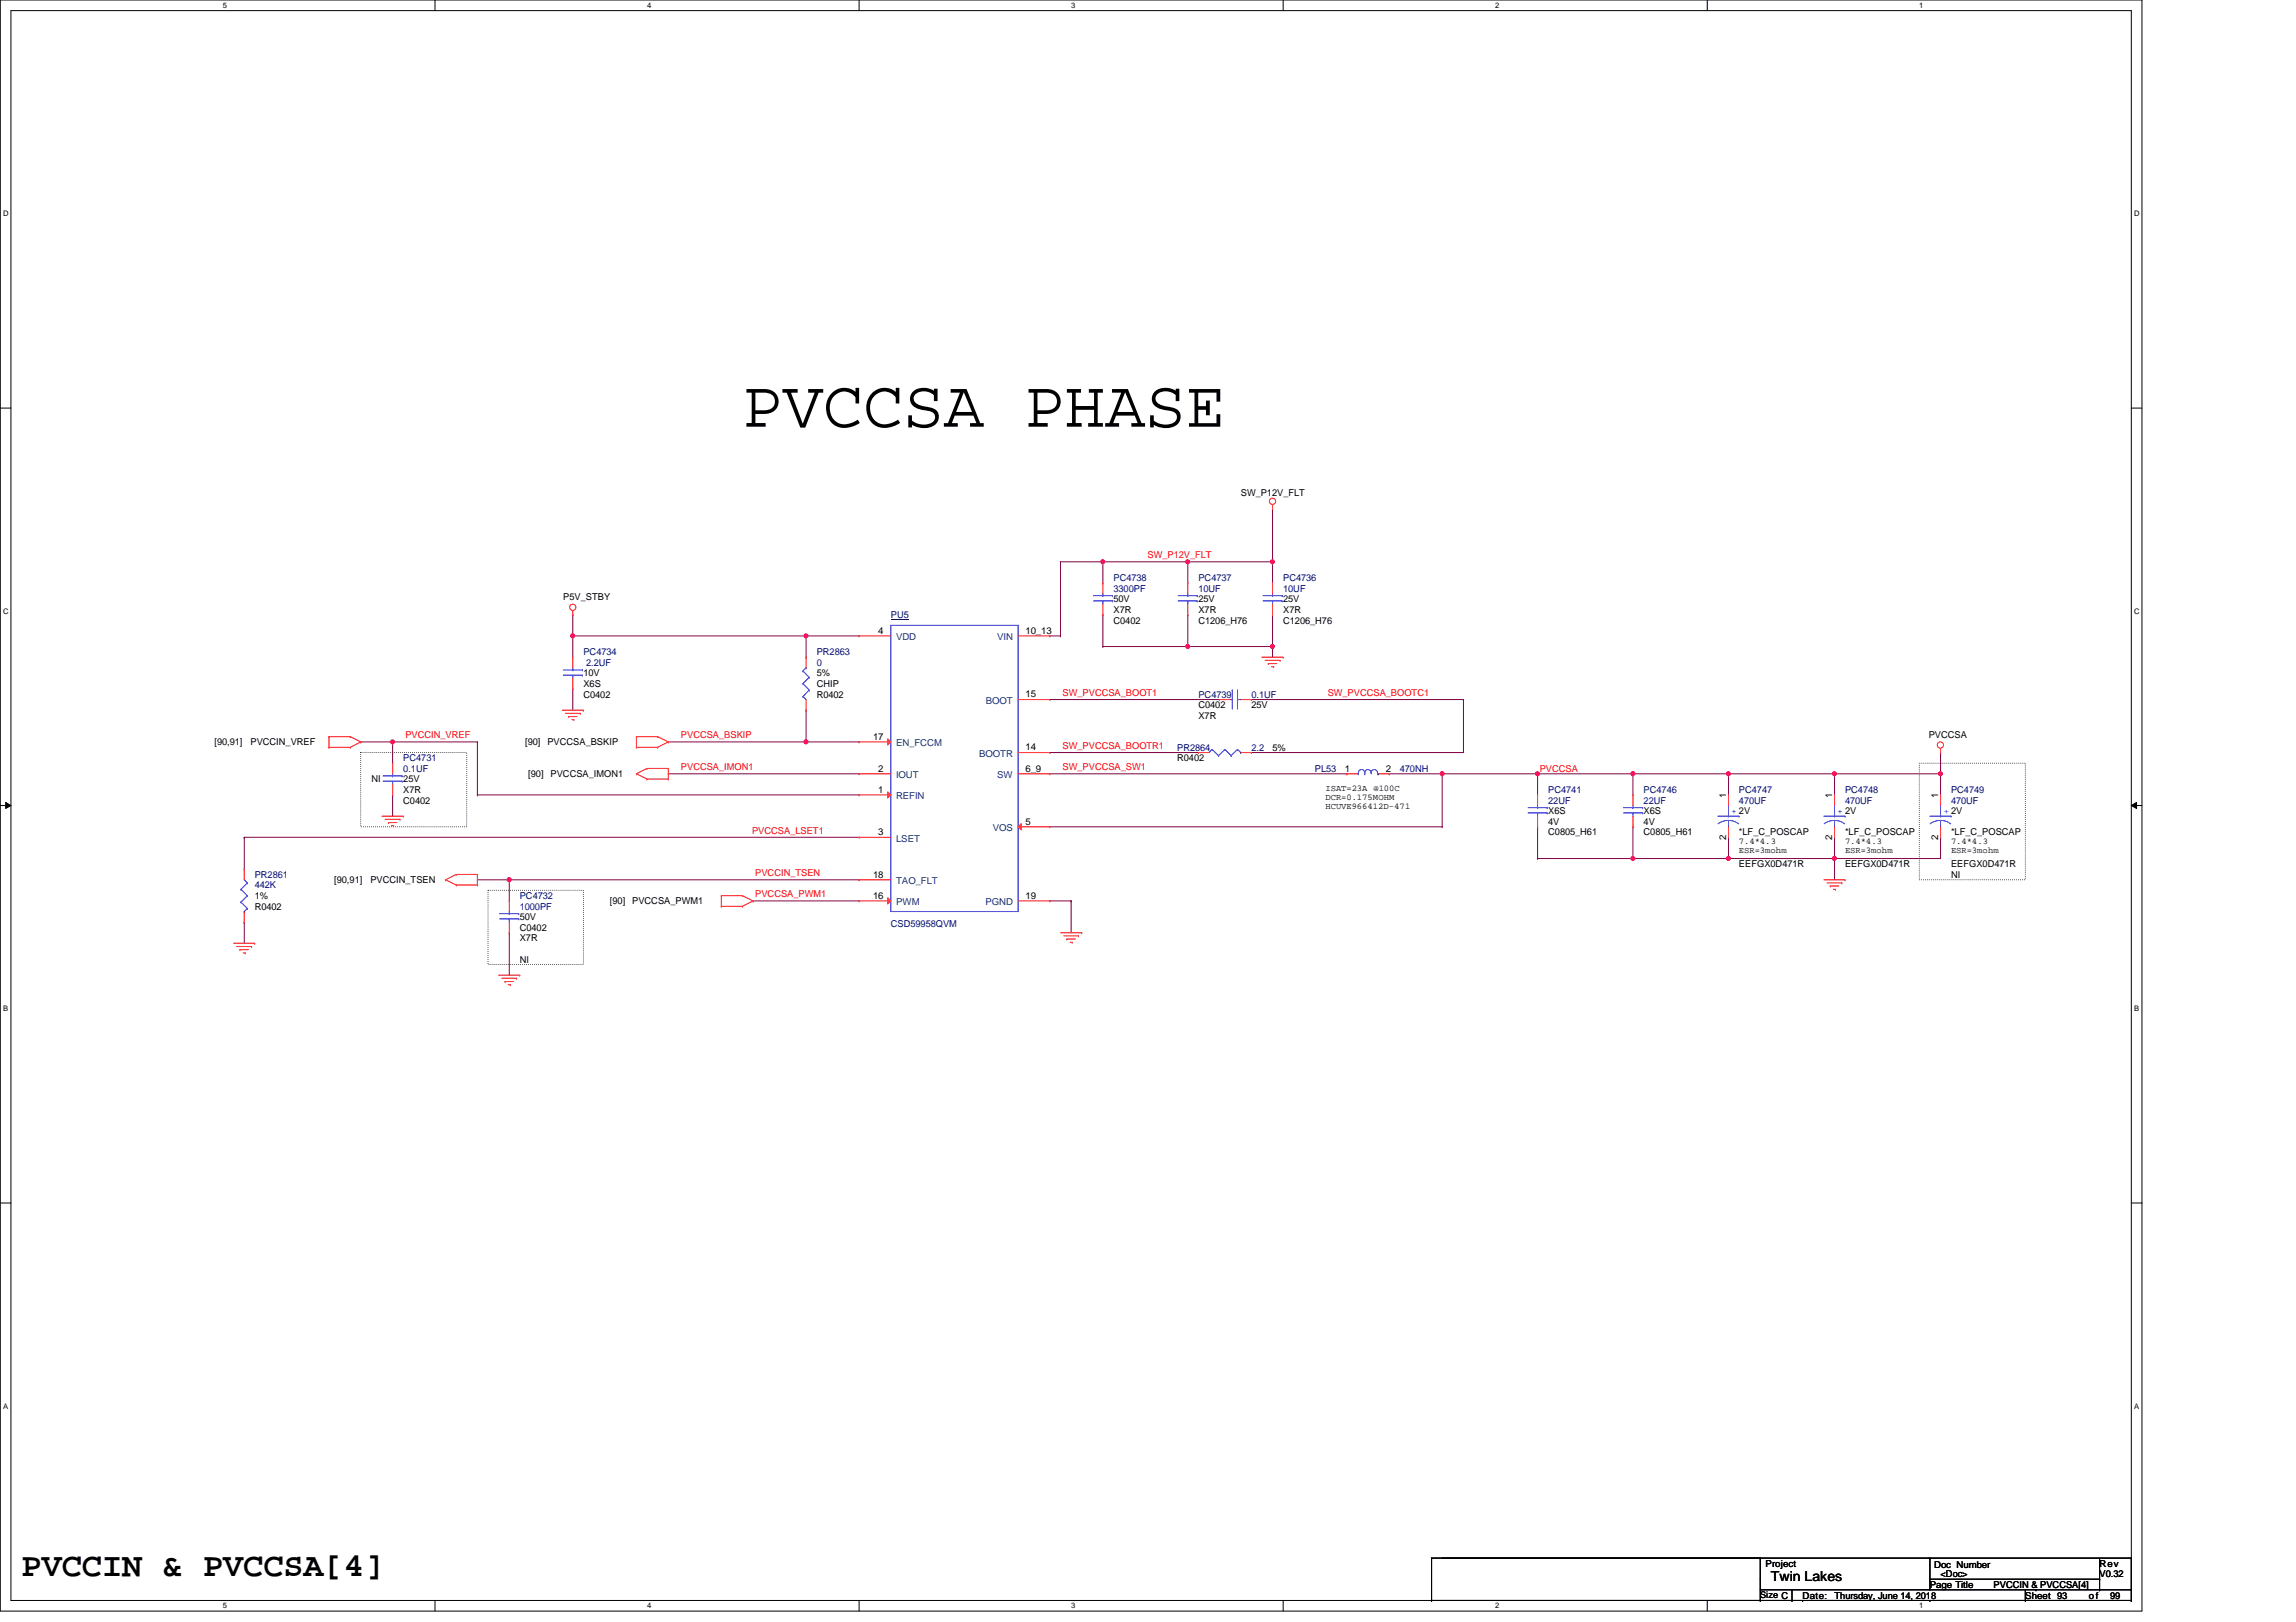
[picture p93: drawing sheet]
<svg xmlns="http://www.w3.org/2000/svg" width="297mm" height="210mm" viewBox="0 0 297 210" stroke-linecap="round" stroke-linejoin="round" font-family="sans-serif">
<defs><g id="words">
<text font-size="8.7" x="96.1" y="55.2">PVCCSA PHASE</text>
<text font-size="4.3" x="2.8" y="203.9">PVCCIN &amp; PVCCSA[4]</text>
<text font-size="1.8" x="229.1" y="204.6">Twin Lakes</text>
<g font-size="1.2">
<text x="160.5" y="64.2">SW_P12V_FLT</text>
<text x="72.9" y="77.7">P5V_STBY</text>
<text x="144.1" y="77.9">50V</text>
<text x="155" y="77.9">25V</text>
<text x="166" y="77.9">25V</text>
<text x="113.6" y="82">4</text>
<text x="132.7" y="82">10_13</text>
<text x="144.1" y="80.7">C0402</text>
<text x="144.1" y="79.3">X7R</text>
<text x="155" y="80.7">C1206_H76</text>
<text x="155" y="79.3">X7R</text>
<text x="166" y="80.7">C1206_H76</text>
<text x="166" y="79.3">X7R</text>
<text x="75.5" y="88.9">X6S</text>
<text x="75.5" y="87.5">10V</text>
<text x="105.7" y="87.5">5%</text>
<text x="105.7" y="88.9">CHIP</text>
<text x="75.5" y="90.3">C0402</text>
<text x="105.7" y="90.3">R0402</text>
<text x="112.9" y="95.7">17</text>
<text x="132.7" y="90.2">15</text>
<text x="155" y="91.7">C0402</text>
<text x="155" y="93">X7R</text>
<text x="161.9" y="91.7">25V</text>
<text x="249.5" y="95.5">PVCCSA</text>
<text x="27.7" y="96.5">[90,91]</text>
<text x="32.4" y="96.5">PVCCIN_VREF</text>
<text x="48" y="101.3">NI</text>
<text x="52.2" y="101.3">25V</text>
<text x="67.9" y="96.5">[90]</text>
<text x="68.3" y="100.6">[90]</text>
<text x="70.8" y="96.5">PVCCSA_BSKIP</text>
<text x="71.2" y="100.6">PVCCSA_IMON1</text>
<text x="113.6" y="99.8">2</text>
<text x="132.7" y="97.1">14</text>
<text x="132.7" y="99.8">6_9</text>
<text x="152.3" y="98.5">R0402</text>
<text x="164.6" y="97.1">5%</text>
<text x="174" y="99.8">1</text>
<text x="179.3" y="99.8">2</text>
<text x="52.2" y="104">C0402</text>
<text x="52.2" y="102.6">X7R</text>
<text x="113.6" y="102.6">1</text>
<text x="132.7" y="106.7">5</text>
<text x="200.3" y="106.7">4V</text>
<text x="200.3" y="105.4">X6S</text>
<text x="212.6" y="106.7">4V</text>
<text x="212.6" y="105.4">X6S</text>
<text x="223.3" y="103.3" transform="rotate(-90 223.3 103.3)">1</text>
<text x="237" y="103.3" transform="rotate(-90 237 103.3)">1</text>
<text x="250.8" y="103.3" transform="rotate(-90 250.8 103.3)">1</text>
<text x="112.9" y="113.6">18</text>
<text x="113.6" y="108.1">3</text>
<text x="200.3" y="108.1">C0805_H61</text>
<text x="212.6" y="108.1">C0805_H61</text>
<text x="223.3" y="108.6" transform="rotate(-90 223.3 108.6)">2</text>
<text x="225" y="108.1">*LF_C_POSCAP</text>
<text x="225" y="112.2">EEFGX0D471R</text>
<text x="237" y="108.6" transform="rotate(-90 237 108.6)">2</text>
<text x="238.7" y="108.1">*LF_C_POSCAP</text>
<text x="238.7" y="112.2">EEFGX0D471R</text>
<text x="250.8" y="108.6" transform="rotate(-90 250.8 108.6)">2</text>
<text x="252.4" y="108.1">*LF_C_POSCAP</text>
<text x="252.4" y="112.2">EEFGX0D471R</text>
<text x="252.4" y="113.6">NI</text>
<text x="33" y="116.3">1%</text>
<text x="33" y="117.7">R0402</text>
<text x="43.2" y="114.3">[90,91]</text>
<text x="47.9" y="114.3">PVCCIN_TSEN</text>
<text x="67.2" y="119.1">50V</text>
<text x="78.9" y="117">[90]</text>
<text x="81.8" y="117">PVCCSA_PWM1</text>
<text x="112.9" y="116.3">16</text>
<text x="132.7" y="116.3">19</text>
<text x="67.2" y="120.5">C0402</text>
<text x="67.2" y="121.8">X7R</text>
<text x="67.2" y="124.6">NI</text>
<text x="228.4" y="202.8">Project</text>
<text x="250.2" y="202.9">Doc Number</text>
<text x="271.6" y="202.8">Rev</text>
<text x="227.7" y="206.8">Size C</text>
<text x="233.2" y="206.9">Date:</text>
<text x="237.3" y="206.9">Thursday, June 14, 2018</text>
<text x="249.7" y="205.5">Page Title</text>
<text x="251.1" y="204.1">&lt;Doc&gt;</text>
<text x="257.9" y="205.5">PVCCIN &amp; PVCCSA[4]</text>
<text x="262" y="206.9">Sheet 93</text>
<text x="270.3" y="206.9">of</text>
<text x="271.6" y="204.1">V0.32</text>
<text x="273" y="206.9">99</text>
</g>
<g font-size="1.2" fill="#000080">
<text x="144.1" y="75.2">PC4738</text>
<text x="144.1" y="76.6">3300PF</text>
<text x="155" y="75.2">PC4737</text>
<text x="155" y="76.6">10UF</text>
<text x="166" y="75.2">PC4736</text>
<text x="166" y="76.6">10UF</text>
<text x="115.2" y="80">PU5</text>
<text x="75.5" y="84.8">PC4734</text>
<text x="75.8" y="86.2">2.2UF</text>
<text x="105.7" y="84.8">PR2863</text>
<text x="105.7" y="86.2">0</text>
<text x="155" y="90.3">PC4739</text>
<text x="161.9" y="90.3">0.1UF</text>
<text x="52.2" y="98.5">PC4731</text>
<text x="52.2" y="99.9">0.1UF</text>
<text x="152.3" y="97.1">PR2864</text>
<text x="161.9" y="97.1">2.2</text>
<text x="170.1" y="99.9">PL53</text>
<text x="181.1" y="99.9">470NH</text>
<text x="200.3" y="102.6">PC4741</text>
<text x="200.3" y="104">22UF</text>
<text x="212.6" y="102.6">PC4746</text>
<text x="212.6" y="104">22UF</text>
<text x="225" y="102.6">PC4747</text>
<text x="225" y="104">470UF</text>
<text x="238.7" y="102.6">PC4748</text>
<text x="238.7" y="104">470UF</text>
<text x="252.4" y="102.6">PC4749</text>
<text x="252.4" y="104">470UF</text>
<text x="33" y="113.6">PR2861</text>
<text x="33" y="115">442K</text>
<text x="67.2" y="116.3">PC4732</text>
<text x="67.2" y="117.7">1000PF</text>
<text x="115.2" y="119.9">CSD59958QVM</text>
</g>
<g font-size="1.2" fill="#f00">
<text x="148.5" y="72.2">SW_P12V_FLT</text>
<text x="52.4" y="95.5">PVCCIN_VREF</text>
<text x="88.1" y="95.5">PVCCSA_BSKIP</text>
<text x="137.5" y="90">SW_PVCCSA_BOOT1</text>
<text x="171.8" y="90">SW_PVCCSA_BOOTC1</text>
<text x="88.1" y="99.7">PVCCSA_IMON1</text>
<text x="137.5" y="96.9">SW_PVCCSA_BOOTR1</text>
<text x="137.5" y="99.7">SW_PVCCSA_SW1</text>
<text x="199.2" y="99.9">PVCCSA</text>
<text x="97.3" y="107.9">PVCCSA_LSET1</text>
<text x="97.7" y="113.4">PVCCIN_TSEN</text>
<text x="97.7" y="116.1">PVCCSA_PWM1</text>
</g>
<g font-size="1.2" fill="#004080">
<text x="115.9" y="82.9">VDD</text>
<text x="129" y="82.9">VIN</text>
<text x="127.5" y="91.1">BOOT</text>
<text x="115.9" y="100.7">IOUT</text>
<text x="115.9" y="96.6">EN_FCCM</text>
<text x="126.7" y="98">BOOTR</text>
<text x="129" y="100.7">SW</text>
<text x="115.9" y="103.4">REFIN</text>
<text x="128.4" y="107.6">VOS</text>
<text x="115.9" y="108.9">LSET</text>
<text x="115.9" y="117.2">PWM</text>
<text x="115.9" y="114.4">TAO_FLT</text>
<text x="127.5" y="117.2">PGND</text>
</g>
<g font-size="1.1">
<text x="171.5" y="102.4">ISAT=23A @100C</text>
<text x="171.5" y="103.6">DCR=0.175MOHM</text>
<text x="171.5" y="104.7">HCUVE966412D-471</text>
<text x="225" y="109.3">7.4*4.3</text>
<text x="225" y="110.4">ESR=3mohm</text>
<text x="238.7" y="109.3">7.4*4.3</text>
<text x="238.7" y="110.4">ESR=3mohm</text>
<text x="252.4" y="109.3">7.4*4.3</text>
<text x="252.4" y="110.4">ESR=3mohm</text>
</g>
<g font-size="1.1" fill="#00f">
<text x="224" y="105.3">+ 2V</text>
<text x="237.7" y="105.3">+ 2V</text>
<text x="251.5" y="105.3">+ 2V</text>
</g>
<g font-size="1">
<text x="28.8" y="1">5</text>
<text x="83.7" y="1">4</text>
<text x="138.6" y="1">3</text>
<text x="193.4" y="1">2</text>
<text x="248.3" y="1">1</text>
<text x=".4" y="28">D</text>
<text x="276.1" y="28">D</text>
<text x=".4" y="79.4">C</text>
<text x="276.1" y="79.4">C</text>
<text x=".4" y="130.9">B</text>
<text x="276.1" y="130.9">B</text>
<text x=".4" y="182.3">A</text>
<text x="276.1" y="182.3">A</text>
<text x="28.8" y="208.2">5</text>
<text x="83.7" y="208.2">4</text>
<text x="138.6" y="208.2">3</text>
<text x="193.4" y="208.2">2</text>
<text x="248.3" y="208.2">1</text>
</g>
</g></defs>
<path d="M0 0h277.1v208.5h-277.1zM1.4 1.4h274.3v205.7h-274.3z" fill="none" stroke="#000" stroke-width=".13"/>
<g fill="#fff">
<path d="M28.8 .1h.6v1.1h-.6z"/>
<path d="M28.8 207.3h.6v1.1h-.6z"/>
</g>
<path d="M56.3 0v1.4M56.3 207.1v1.4" fill="none" stroke="#000" stroke-width=".13"/>
<g fill="#fff">
<path d="M83.7 .1h.6v1.1h-.6z"/>
<path d="M83.7 207.3h.6v1.1h-.6z"/>
</g>
<path d="M111.1 0v1.4M111.1 207.1v1.4" fill="none" stroke="#000" stroke-width=".13"/>
<g fill="#fff">
<path d="M138.6 .1h.5v1.1h-.5z"/>
<path d="M138.6 207.3h.5v1.1h-.5z"/>
</g>
<path d="M166 0v1.4M166 207.1v1.4" fill="none" stroke="#000" stroke-width=".13"/>
<g fill="#fff">
<path d="M193.4 .1h.6v1.1h-.6z"/>
<path d="M193.4 207.3h.6v1.1h-.6z"/>
</g>
<path d="M220.9 0v1.4M220.9 207.1v1.4" fill="none" stroke="#000" stroke-width=".13"/>
<g fill="#fff">
<path d="M248.3 .1h.6v1.1h-.6z"/>
<path d="M248.3 207.3h.6v1.1h-.6z"/>
<path d="M.4 27.1h.7v1.1h-.7z"/>
<path d="M276.1 27.1h.7v1.1h-.7z"/>
<path d="M.4 78.5h.7v1.1h-.7z"/>
<path d="M276.1 78.5h.7v1.1h-.7z"/>
</g>
<path d="M0 52.8h1.4M275.7 52.8h1.4" fill="none" stroke="#000" stroke-width=".13"/>
<g fill="#fff">
<path d="M.4 130h.7v1.1h-.7z"/>
<path d="M276.1 130h.6v1.1h-.6z"/>
</g>
<path d="M0 104.2h1.4M.7 103.8l.7 .4-.7 .4zM275.7 104.2l.7-.4v.8zM275.7 104.2h1.4" fill="none" stroke="#000" stroke-width=".13"/>
<path d="M.7 103.8l.7 .4-.7 .4zM275.7 104.2l.7-.4v.8z" fill="#000"/>
<g fill="#fff">
<path d="M.4 181.4h.7v1.1h-.7z"/>
<path d="M276.1 181.4h.6v1.1h-.6z"/>
</g>
<path d="M0 155.7h1.4M275.7 155.7h1.4" fill="none" stroke="#000" stroke-width=".13"/>
<path d="M46.7 97.4h13.7v9.6h-13.7zM248.3 98.8h13.7v15.1h-13.7zM63.1 115.2h12.4v9.6h-12.4z" fill="none" stroke="#000" stroke-width=".13" stroke-dasharray="0 .3"/>
<path d="M74.1 82.3h.1M74.1 82.3h30.2" fill="none" stroke="#800040" stroke-width=".13"/>
<circle cx="74.1" cy="82.3" r=".27" fill="#f0f"/>
<circle cx="74.1" cy="82.3" r=".27" fill="none" stroke="#f0f" stroke-width=".13"/>
<path d="M104.3 82.3h.1M104.3 82.3h6.8" fill="none" stroke="#800040" stroke-width=".13"/>
<circle cx="104.3" cy="82.3" r=".27" fill="#f0f"/>
<circle cx="104.3" cy="82.3" r=".27" fill="none" stroke="#f0f" stroke-width=".13"/>
<path d="M50.8 96h.1M50.8 96v2.8M74.1 89.2h.1M74.1 89.2v2.7M104.3 91.9h.1M104.3 96h.1M104.3 91.9v4.1M104.3 96h6.8" fill="none" stroke="#800040" stroke-width=".13"/>
<circle cx="104.3" cy="96" r=".27" fill="#f0f"/>
<circle cx="104.3" cy="96" r=".27" fill="none" stroke="#f0f" stroke-width=".13"/>
<g fill="none" stroke="#800040" stroke-width=".13">
<path d="M153.7 79.6h.1M153.7 72.7h.1M153.7 72.7v2.7M153.7 79.6v4.1M164.6 79.6h.1M164.6 79.6v4.1M104.3 82.3h.1M104.3 82.3v2.7M198.9 100.1h.1M198.9 100.1v2.8M198.9 100.1h12.4M223.6 100.1h.1"/>
<path d="M223.6 100.1v2.8"/>
</g>
<circle cx="211.2" cy="100.1" r=".27" fill="#f0f"/>
<circle cx="211.2" cy="100.1" r=".27" fill="none" stroke="#f0f" stroke-width=".13"/>
<circle cx="198.9" cy="100.1" r=".27" fill="#f0f"/>
<circle cx="198.9" cy="100.1" r=".27" fill="none" stroke="#f0f" stroke-width=".13"/>
<path d="M198.9 107h.1M198.9 111.1h.1M198.9 111.1h24.7M198.9 107v4.1M211.3 100.1h.1M211.3 107h.1M211.3 111.1h.1M211.3 100.1v2.8M211.3 107v4.1M211.3 100.1h12.3" fill="none" stroke="#800040" stroke-width=".13"/>
<circle cx="211.2" cy="111.1" r=".27" fill="#f0f"/>
<circle cx="211.2" cy="111.1" r=".27" fill="none" stroke="#f0f" stroke-width=".13"/>
<path d="M50.8 96h.1M50.8 96h11M61.8 113.9h.1M61.8 113.9h4.1" fill="none" stroke="#800040" stroke-width=".13"/>
<circle cx="50.8" cy="96" r=".27" fill="#f0f"/>
<circle cx="50.8" cy="96" r=".27" fill="none" stroke="#f0f" stroke-width=".13"/>
<g fill="none" stroke="#800040" stroke-width=".13">
<path d="M74.1 79.6h.1M74.1 79.6v5.4M164.6 72.7h.1M164.6 72.7v2.7M46.7 96h.1M46.7 96h4.1M61.8 96h.1M61.8 96v6.9M74.1 82.3h.1M86.5 96h.1M86.5 96h17.8M31.6 108.4h.1"/>
<path d="M31.6 119.3h.1M31.6 108.4v4.1M31.6 119.3v2.8M31.6 108.4h79.5M50.8 102.9h.1M50.8 102.9v2.7M61.8 102.9h.1M61.8 102.9h49.3M65.9 113.9h.1M65.9 113.9v2.7M65.9 113.9h45.2M86.5 100.1h.1"/>
<path d="M86.5 100.1h24.6M97.4 116.6h.1M97.4 116.6h13.7"/>
</g>
<circle cx="65.9" cy="113.8" r=".27" fill="#f0f"/>
<circle cx="65.9" cy="113.8" r=".27" fill="none" stroke="#f0f" stroke-width=".13"/>
<path d="M153.7 72.7h.1M153.7 72.7h10.9" fill="none" stroke="#800040" stroke-width=".13"/>
<circle cx="153.7" cy="72.7" r=".27" fill="#f0f"/>
<circle cx="153.7" cy="72.7" r=".27" fill="none" stroke="#f0f" stroke-width=".13"/>
<path d="M179.7 100.1h.1M179.7 100.1h6.9M186.6 100.1h.1M186.6 100.1v6.9" fill="none" stroke="#800040" stroke-width=".13"/>
<circle cx="186.6" cy="100.1" r=".27" fill="#f0f"/>
<circle cx="186.6" cy="100.1" r=".27" fill="none" stroke="#f0f" stroke-width=".13"/>
<path d="M153.7 83.7h.1M153.7 83.7h10.9M251.1 97.4h.1M251.1 97.4v2.7M138.6 116.6h.1M138.6 116.6v4.1M186.6 100.1h.1M186.6 100.1h12.3M65.9 120.7h.1M65.9 120.7v5.5" fill="none" stroke="#800040" stroke-width=".13"/>
<circle cx="164.6" cy="83.7" r=".27" fill="#f0f"/>
<circle cx="164.6" cy="83.7" r=".27" fill="none" stroke="#f0f" stroke-width=".13"/>
<circle cx="153.7" cy="83.7" r=".27" fill="#f0f"/>
<circle cx="153.7" cy="83.7" r=".27" fill="none" stroke="#f0f" stroke-width=".13"/>
<g fill="none" stroke="#800040" stroke-width=".13">
<path d="M137.2 72.7h.1M137.2 72.7v9.6M137.2 72.7h16.5M142.7 72.7h.1M142.7 72.7v2.7M161.9 90.5h.1M161.9 97.4h.1M161.9 90.5h27.4M164.6 83.7h.1M164.6 83.7v1.3M189.3 90.5h.1M189.3 90.5v6.9h-27.4"/>
<path d="M237.3 111.1h.1M237.3 111.1v2.8"/>
</g>
<circle cx="142.7" cy="72.7" r=".27" fill="#f0f"/>
<circle cx="142.7" cy="72.7" r=".27" fill="none" stroke="#f0f" stroke-width=".13"/>
<path d="M142.7 79.6h.1M142.7 79.6v4.1M142.7 83.7h.1M142.7 83.7h11M223.6 100.1h.1M223.6 100.1h13.7" fill="none" stroke="#800040" stroke-width=".13"/>
<circle cx="223.6" cy="100.1" r=".27" fill="#f0f"/>
<circle cx="223.6" cy="100.1" r=".27" fill="none" stroke="#f0f" stroke-width=".13"/>
<path d="M223.6 111.1h.1M223.6 111.1h13.7" fill="none" stroke="#800040" stroke-width=".13"/>
<circle cx="223.6" cy="111.1" r=".27" fill="#f0f"/>
<circle cx="223.6" cy="111.1" r=".27" fill="none" stroke="#f0f" stroke-width=".13"/>
<path d="M237.3 108.4h.1M237.3 111.1h.1M237.3 108.4v2.7M237.3 111.1h13.8" fill="none" stroke="#800040" stroke-width=".13"/>
<circle cx="237.3" cy="111.1" r=".27" fill="#f0f"/>
<circle cx="237.3" cy="111.1" r=".27" fill="none" stroke="#f0f" stroke-width=".13"/>
<path d="M237.3 100.1h.1M237.3 100.1v2.8M237.3 100.1h13.8" fill="none" stroke="#800040" stroke-width=".13"/>
<circle cx="251" cy="100.1" r=".27" fill="#f0f"/>
<circle cx="251" cy="100.1" r=".27" fill="none" stroke="#f0f" stroke-width=".13"/>
<circle cx="237.3" cy="100.1" r=".27" fill="#f0f"/>
<circle cx="237.3" cy="100.1" r=".27" fill="none" stroke="#f0f" stroke-width=".13"/>
<path d="M164.6 65.8h.1M164.6 65.8v6.9M223.6 108.4h.1M223.6 108.4v2.7" fill="none" stroke="#800040" stroke-width=".13"/>
<circle cx="164.6" cy="72.7" r=".27" fill="#f0f"/>
<circle cx="164.6" cy="72.7" r=".27" fill="none" stroke="#f0f" stroke-width=".13"/>
<g fill="none" stroke="#800040" stroke-width=".13">
<path d="M135.8 97.4h19.2M135.8 90.5h22M135.8 82.3h1.4M137.2 82.3h.1M155 97.4h.1M157.8 90.5h.1M135.8 100.1h38.4M135.8 107h50.8M135.8 116.6h2.8M138.6 116.6h.1M174.2 100.1h.1M186.6 107h.1"/>
<path d="M251.1 100.1h.1M251.1 108.4h.1M251.1 100.1v2.8M251.1 108.4v2.7"/>
</g>
<g fill="none" stroke="#f00" stroke-width=".13">
<path d="M74.1 79.6h.1M74.1 79v.6M142.7 75.4h.1M142.7 79.6h.1M142.7 75.4v1.4M142.7 78.2v1.4M153.7 75.4h.1M153.7 79.6h.1M153.7 75.4v1.4M153.7 78.2v1.4M164.6 65.8h.1M164.6 75.4h.1"/>
<path d="M164.6 79.6h.1M164.6 65.3v.5M164.6 75.4v1.4M164.6 78.2v1.4M42.6 95.3h.1M42.6 96.7h.1M42.6 95.3h2.7M42.6 95.3v1.4M42.6 96.7h2.7M45.3 95.3h.1M45.3 96.7h.1M45.3 95.3l1.4 .7"/>
<path d="M46.7 96h.1M46.7 96l-1.4 .7M50.8 98.8h.1M50.8 98.8v1.3M72.7 91.9h2.8M73.1 92.3h2M73.6 92.7h.1M73.6 92.7h1.1M74 93.1h.2M74.1 85h.1M74.1 89.2h.1M74.1 85v1.4"/>
<path d="M74.1 87.8v1.4M74.2 93.1h.1M75.1 92.3h.1M75.5 91.9h.1M82.3 95.3h.1M82.3 96.7h.1M82.3 95.3h2.8M82.3 96.7h2.8M82.3 95.3v1.4M83.7 99.4h.1M83.7 99.4h2.8M83.7 99.4l-1.4 .7"/>
<path d="M85.1 95.3h.1M85.1 96.7h.1M85.1 95.3l1.4 .7M86.5 99.4h.1M86.5 96h.1M86.5 99.4v1.4M86.5 96l-1.4 .7M104.3 91.9h.1M104.3 85h.1M104.3 85v1.4M104.3 90.5v1.4M155 97.4h.1"/>
<path d="M155 97.4h1.4M157.8 90.5h.1M157.8 90.5h1.3M160.5 97.4h1.4M160.5 90.5h1.4M161.9 97.4h.1M161.9 90.5h.1M163.3 85h2.7M163.7 85.4h1.9M164.1 85.9h.1M164.1 85.9h1.1M164.5 86.3h.3"/>
<path d="M164.8 86.3h.1M165.6 85.4h.1M166 85h.1M251.1 97.4h.1M251.1 96.8v.6M49.4 105.6h2.8M49.8 106h1.9M50.2 106.4h.1M50.2 106.4h1.1M50.6 106.8h.3M50.8 102.9h.1M50.8 101.5v1.4"/>
<path d="M50.9 106.8h.1M51.7 106h.1M52.2 105.6h.1M57.7 113.9h.1M57.7 113.9l1.3 .6M59 113.2h.1M59 114.5h.1M59 113.2h2.8M59 113.2l-1.3 .7M59 114.5h2.8M61.8 114.5h.1M61.8 113.2h.1"/>
<path d="M61.8 113.2v1.3M65.9 116.6h.1M65.9 116.6v1.4M65.9 119.3v1.4M82.3 100.1h.1M82.3 100.1l1.4 .7M83.7 100.8h.1M83.7 100.8h2.8M86.5 100.8h.1M93.3 115.9h.1M93.3 117.3h.1M93.3 115.9h2.8"/>
<path d="M93.3 115.9v1.4M93.3 117.3h2.8M96.1 115.9h.1M96.1 117.3h.1M96.1 115.9l1.3 .7M97.4 116.6h.1M97.4 116.6l-1.3 .7M174.2 100.1h.1M174.2 100.1h1.4M178.3 100.1h1.4M179.7 100.1h.1M198.9 102.9h.1"/>
<path d="M198.9 107h.1M198.9 102.9v1.3M198.9 105.6v1.4M211.3 102.9h.1M211.3 107h.1M211.3 102.9v1.3M211.3 105.6v1.4M223.6 102.9h.1M223.6 108.4h.1M223.6 102.9v1.3M223.6 107v1.4M236 113.9h2.7"/>
<path d="M236.4 114.3h1.9M236.8 114.7h.1M236.8 114.7h1.1M237.2 115.1h.3M237.3 102.9h.1M237.3 108.4h.1M237.3 102.9v1.3M237.3 107v1.4M237.5 115.1h.1M238.3 114.3h.1M238.7 113.9h.1M251.1 102.9h.1"/>
<path d="M251.1 108.4h.1M251.1 102.9v1.3M251.1 107v1.4M30.2 122.1h2.8M30.6 122.5h2M31 122.9h.1M31 122.9h1.1M31.5 123.3h.2M31.7 123.3h.1M32.6 122.5h.1M33 122.1h.1M64.5 126.2h2.7"/>
<path d="M64.9 126.6h1.9M65.3 127h.1M65.3 127h1.1M65.7 127.4h.3M65.9 120.7h.1M66 127.4h.1M66.8 126.6h.1M67.2 126.2h.1M137.2 120.7h2.8M137.6 121.1h1.9M138 121.5h.1M138 121.5h1.1"/>
<path d="M138.4 121.9h.3M138.7 121.9h.1M139.5 121.1h.1M140 120.7h.1"/>
<circle cx="74.1" cy="78.6" r=".4"/>
<circle cx="164.6" cy="64.9" r=".4"/>
<circle cx="251" cy="96.4" r=".4"/>
</g>
<g fill="none" stroke="#000" stroke-width=".13">
<path d="M185.2 201.6h.1M185.2 207.1h.1M185.2 201.6h90.5M185.2 207.1h90.5M185.2 201.6v5.5M227.7 201.6h.1M227.7 207.1h.1M227.7 205.7h48M227.7 201.6v5.5M231.8 207.1h.1M231.8 205.7v1.4M233.2 207.1h.1"/>
<path d="M249.7 207.1h.1M249.7 201.6h.1M249.7 201.6v4.1M249.7 204.4h21.9M262 207.1h.1M262 205.7v1.4M263.4 205.7h.1M271.6 204.4h.1M271.6 205.7h.1M271.6 201.6v4.1M275.7 201.6h.1M275.7 207.1h.1"/>
<path d="M275.7 205.7h.1M275.7 201.6v5.5"/>
</g>
<g fill="none" stroke="#00f" stroke-width=".13">
<path d="M141.5 77.8h2.4M141.5 77.1h2.4M142.7 77.1h.1M142.7 77.8h.1M142.7 76.8v.3M142.7 77.8v.4M143.9 77.8h.1M143.9 77.1h.1M152.4 77.8h2.5M152.4 77.1h2.5M153.7 77.1h.1M153.7 77.8h.1"/>
<path d="M153.7 76.8v.3M153.7 77.8v.4M154.9 77.8h.1M154.9 77.1h.1M163.4 77.8h2.5M163.4 77.1h2.5M164.6 77.1h.1M164.6 77.8h.1M164.6 76.8v.3M164.6 77.8v.4M165.9 77.8h.1M165.9 77.1h.1"/>
<path d="M72.9 87.4h2.4M72.9 86.7h2.4M74.1 86.7h.1M74.1 87.4h.1M74.1 86.4v.3M74.1 87.4v.4M75.3 87.4h.1M75.3 86.7h.1M103.9 90.1h.1M103.9 88.5h.1M103.9 86.8h.1M103.9 90.1l.4 .4"/>
<path d="M103.9 88.5l.8 .8M103.9 86.8l.8 .9M104.3 86.4h.1M104.3 86.4l-.4 .4M104.7 89.3h.1M104.7 87.7h.1M104.7 89.3l-.8 .8M104.7 87.7l-.8 .8M115.2 80.9h16.5v37.1h-16.5zM156.8 97h.1M156.8 97l-.4 .4M156.8 97l.8 .8"/>
<path d="M157.6 97.8h.1M158.5 97h.1M158.5 97l-.9 .8M158.5 97l.8 .8M159.1 90.5h.3M159.3 97.8h.1M159.4 90.5h.1M159.4 89.3h.1M159.4 89.3v2.5M160.1 97h.1M160.1 89.3h.1M160.1 90.5h.1"/>
<path d="M160.1 97l-.8 .8M160.1 97l.4 .4M160.1 90.5h.4M160.1 89.3v2.5M160.5 97.4h.1M175.7 100h.1M175.7 100a.4 .4 0 0 1 .4-.4 .4 .4 0 0 1 .4 .4M175.7 100v.1M176.6 100a.4 .4 0 0 1 .4-.4 .4 .4 0 0 1 .4 .4M176.6 100v.1M177.4 100h.1M177.4 100a.42 .42 0 0 1 .5-.4 .42 .42 0 0 1 .3 .5"/>
<path d="M177.4 100v.1M49.5 101.1h2.5M49.5 100.4h2.5M50.8 100.4h.1M50.8 101.1h.1M50.8 100.1v.3M50.8 101.1v.4M52 101.1h.1M52 100.4h.1M64.6 118.9h2.5M64.6 118.2h2.5M65.9 118.2h.1"/>
<path d="M65.9 118.9h.1M65.9 118v.2M65.9 118.9v.4M67.1 118.9h.1M67.1 118.2h.1M175.6 100.1h.1M175.7 100.1h.1M176.6 100.1h.1M178.2 100.1h.1M178.3 100.1h.1M197.7 105.2h2.5M197.7 104.5h2.5"/>
<path d="M198.9 104.5h.1M198.9 105.2h.1M198.9 104.2v.3M198.9 105.2v.4M200.2 105.2h.1M200.2 104.5h.1M210 105.2h2.5M210 104.5h2.5M211.3 104.5h.1M211.3 105.2h.1M211.3 104.2v.3M211.3 105.2v.4"/>
<path d="M212.5 105.2h.1M212.5 104.5h.1M222.2 105.6h2.8M223.6 107h.1M223.6 105.6h.1M223.6 106.2a2.14 2.14 0 0 1 1.3 .4M223.6 106.2a2.15 2.15 0 0 0-1.3 .4M223.6 104.2v1.4M223.6 106.2v.8M225 105.6h.1M236 105.6h2.7M237.3 107h.1"/>
<path d="M237.3 105.6h.1M237.3 106.2a2.14 2.14 0 0 1 1.3 .4M237.3 106.2a2.15 2.15 0 0 0-1.3 .4M237.3 104.2v1.4M237.3 106.2v.8M238.7 105.6h.1M249.7 105.6h2.7M251.1 107h.1M251.1 105.6h.1M251.1 106.2a2.14 2.14 0 0 1 1.3 .4M251.1 106.2h-.1a2.15 2.15 0 0 0-1.3 .4M251.1 104.2v1.4"/>
<path d="M251.1 106.2v.8M252.4 105.6h.1"/>
</g>
<path d="M115.2 80.2h2.4" fill="none" stroke="#000080" stroke-width=".13"/>
<path d="M114.8 116.2l.4 .4-.4 .4z" fill="#f00"/>
<path d="M111.1 116.6h.1M111.1 116.6h4.1M114.8 116.2l.4 .4-.4 .4z" fill="none" stroke="#f00" stroke-width=".13"/>
<path d="M114.8 102.5l.4 .4-.4 .4z" fill="#f00"/>
<g fill="none" stroke="#f00" stroke-width=".13">
<path d="M111.1 82.3h.1M111.1 82.3h4.1M131.7 90.5h4.1M131.7 82.3h4.1M131.7 97.4h4.1M135.8 90.5h.1M135.8 82.3h.1M135.8 97.4h.1M111.1 102.9h.1M111.1 113.9h.1M111.1 100.1h.1M111.1 108.4h.1"/>
<path d="M111.1 102.9h4.1M111.1 113.9h4.1M111.1 100.1h4.1M111.1 108.4h4.1M114.8 102.5l.4 .4-.4 .4zM131.7 100.1h4.1M131.7 116.6h4.1M135.8 116.6h.1M135.8 100.1h.1"/>
</g>
<path d="M131.7 107l.4-.4v.8z" fill="#f00"/>
<path d="M131.7 107l.4-.4v.8zM131.7 107h4.1M135.8 107h.1" fill="none" stroke="#f00" stroke-width=".13"/>
<path d="M114.8 95.6l.4 .4-.4 .4z" fill="#f00"/>
<path d="M111.1 96h.1M111.1 96h4.1M114.8 95.6l.4 .4-.4 .4zM31.6 112.5h.1M31.6 119.3h.1M31.6 112.5v1.4M31.6 118v1.3" fill="none" stroke="#f00" stroke-width=".13"/>
<path d="M31.2 115.1h.1M31.2 116.7h.1M31.2 115.1l.8 .8M31.2 116.7l.8 .9M31.6 118h.1M31.6 113.9l.4 .4M32 114.3h.1M32 115.9h.1M32 117.6h.1M32 114.3l-.8 .8M32 115.9l-.8 .8M32 117.6l-.4 .4" fill="none" stroke="#00f" stroke-width=".13"/>
<circle cx="74.1" cy="82.3" r=".27" fill="#f0f"/>
<circle cx="74.1" cy="82.3" r=".27" fill="none" stroke="#f0f" stroke-width=".13"/>
<circle cx="104.3" cy="82.3" r=".27" fill="#f0f"/>
<circle cx="104.3" cy="82.3" r=".27" fill="none" stroke="#f0f" stroke-width=".13"/>
<circle cx="104.3" cy="96" r=".27" fill="#f0f"/>
<circle cx="104.3" cy="96" r=".27" fill="none" stroke="#f0f" stroke-width=".13"/>
<circle cx="211.2" cy="100.1" r=".27" fill="#f0f"/>
<circle cx="211.2" cy="100.1" r=".27" fill="none" stroke="#f0f" stroke-width=".13"/>
<circle cx="198.9" cy="100.1" r=".27" fill="#f0f"/>
<circle cx="198.9" cy="100.1" r=".27" fill="none" stroke="#f0f" stroke-width=".13"/>
<circle cx="211.2" cy="111.1" r=".27" fill="#f0f"/>
<circle cx="211.2" cy="111.1" r=".27" fill="none" stroke="#f0f" stroke-width=".13"/>
<circle cx="50.8" cy="96" r=".27" fill="#f0f"/>
<circle cx="50.8" cy="96" r=".27" fill="none" stroke="#f0f" stroke-width=".13"/>
<circle cx="65.9" cy="113.8" r=".27" fill="#f0f"/>
<circle cx="65.9" cy="113.8" r=".27" fill="none" stroke="#f0f" stroke-width=".13"/>
<circle cx="153.7" cy="72.7" r=".27" fill="#f0f"/>
<circle cx="153.7" cy="72.7" r=".27" fill="none" stroke="#f0f" stroke-width=".13"/>
<circle cx="186.6" cy="100.1" r=".27" fill="#f0f"/>
<circle cx="186.6" cy="100.1" r=".27" fill="none" stroke="#f0f" stroke-width=".13"/>
<circle cx="164.6" cy="83.7" r=".27" fill="#f0f"/>
<circle cx="164.6" cy="83.7" r=".27" fill="none" stroke="#f0f" stroke-width=".13"/>
<circle cx="153.7" cy="83.7" r=".27" fill="#f0f"/>
<circle cx="153.7" cy="83.7" r=".27" fill="none" stroke="#f0f" stroke-width=".13"/>
<circle cx="142.7" cy="72.7" r=".27" fill="#f0f"/>
<circle cx="142.7" cy="72.7" r=".27" fill="none" stroke="#f0f" stroke-width=".13"/>
<circle cx="223.6" cy="100.1" r=".27" fill="#f0f"/>
<circle cx="223.6" cy="100.1" r=".27" fill="none" stroke="#f0f" stroke-width=".13"/>
<circle cx="223.6" cy="111.1" r=".27" fill="#f0f"/>
<circle cx="223.6" cy="111.1" r=".27" fill="none" stroke="#f0f" stroke-width=".13"/>
<circle cx="237.3" cy="111.1" r=".27" fill="#f0f"/>
<circle cx="237.3" cy="111.1" r=".27" fill="none" stroke="#f0f" stroke-width=".13"/>
<circle cx="251" cy="100.1" r=".27" fill="#f0f"/>
<circle cx="251" cy="100.1" r=".27" fill="none" stroke="#f0f" stroke-width=".13"/>
<circle cx="237.3" cy="100.1" r=".27" fill="#f0f"/>
<circle cx="237.3" cy="100.1" r=".27" fill="none" stroke="#f0f" stroke-width=".13"/>
<circle cx="164.6" cy="72.7" r=".27" fill="#f0f"/>
<circle cx="164.6" cy="72.7" r=".27" fill="none" stroke="#f0f" stroke-width=".13"/>
<use href="#words"/>
</svg>
